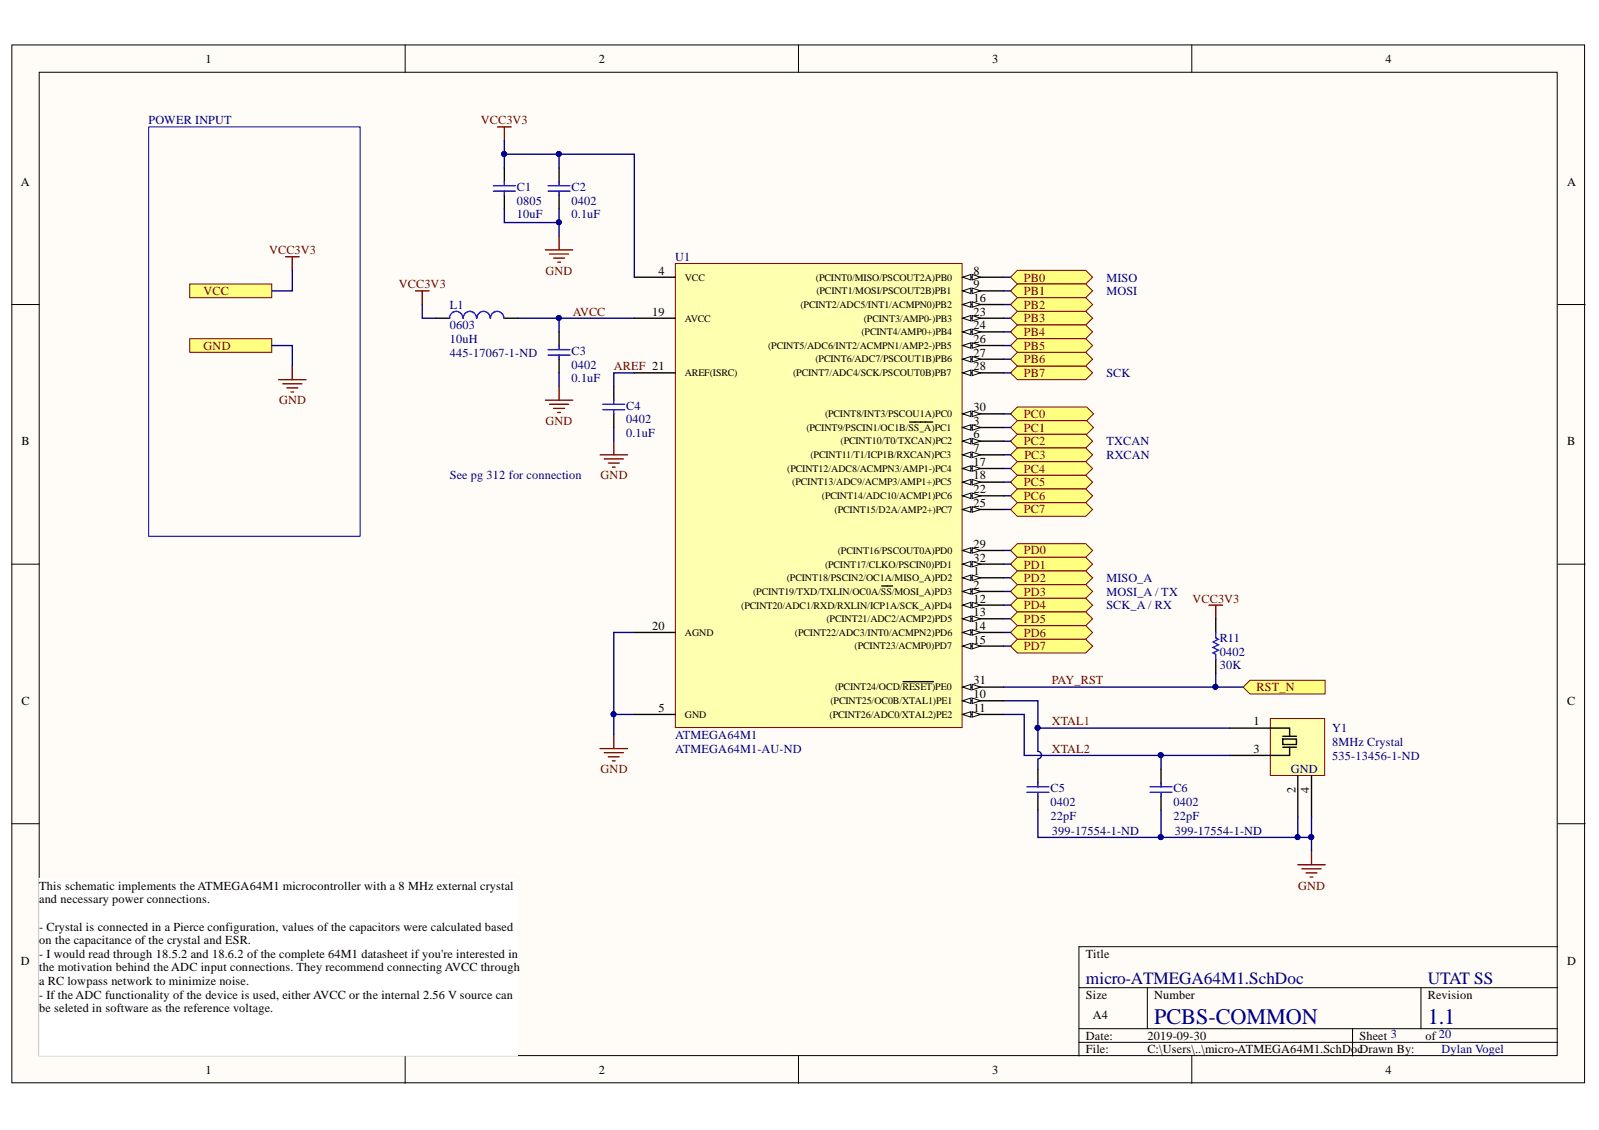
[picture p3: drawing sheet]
<svg xmlns="http://www.w3.org/2000/svg" width="297mm" height="210mm" viewBox="0 0 297 210" stroke-linecap="round" stroke-linejoin="round" font-family="sans-serif">
<defs><g id="words">
<g font-size="4.1" fill="#000080">
<text x="214.4" y="190.2">PCBS-COMMON</text>
<text x="265.2" y="190.2">1.1</text>
</g>
<g font-size="3.2" fill="#000080">
<text x="201.7" y="182.7">micro-ATMEGA64M1.SchDoc</text>
<text x="265.2" y="182.7">UTAT SS</text>
</g>
<g font-size="2.3">
<text x="38.1" y="11.7">1</text>
<text x="111.2" y="11.7">2</text>
<text x="184.3" y="11.7">3</text>
<text x="257.4" y="11.7">4</text>
<text x="3.9" y="34.5">A</text>
<text x="291.1" y="34.5">A</text>
<text x="122.3" y="51">4</text>
<text x="180.8" y="51">8</text>
<text x="180.8" y="53.6">9</text>
<text x="121.1" y="58.6">19</text>
<text x="180.8" y="56.1">16</text>
<text x="180.8" y="58.6">23</text>
<text x="180.8" y="61.2">24</text>
<text x="180.8" y="63.7">26</text>
<text x="180.8" y="66.2">27</text>
<text x="180.8" y="68.8">28</text>
<text x="180.8" y="76.4">30</text>
<text x="4" y="82.7">B</text>
<text x="180.8" y="78.9">3</text>
<text x="180.8" y="81.4">6</text>
<text x="180.8" y="84">7</text>
<text x="291.1" y="82.7">B</text>
<text x="180.8" y="86.5">17</text>
<text x="180.8" y="89">18</text>
<text x="180.8" y="91.6">22</text>
<text x="180.8" y="94.1">25</text>
<text x="180.8" y="101.7">29</text>
<text x="180.8" y="106.9">1</text>
<text x="180.8" y="104.3">32</text>
<text x="180.8" y="109.4">2</text>
<text x="180.8" y="111.9">12</text>
<text x="121.1" y="117">20</text>
<text x="180.8" y="114.5">13</text>
<text x="180.8" y="117">14</text>
<text x="180.8" y="119.5">15</text>
<text x="4" y="130.9">C</text>
<text x="180.8" y="129.7">10</text>
<text x="180.8" y="127.1">31</text>
<text x="291.1" y="130.9">C</text>
<text x="122.3" y="132.2">5</text>
<text x="180.8" y="132.2">11</text>
<text x="232.9" y="134.7">1</text>
<text x="232.9" y="139.8">3</text>
<text x="240.6" y="147.3" transform="rotate(-90 240.6 147.3)">2</text>
<text x="243.2" y="147.3" transform="rotate(-90 243.2 147.3)">4</text>
<text x="7.3" y="165.2">This schematic implements the ATMEGA64M1 microcontroller with a 8 MHz external crystal</text>
<text x="7.3" y="167.8">and necessary power connections.</text>
<text x="7.3" y="172.9">- Crystal is connected in a Pierce configuration, values of the capacitors were calculated based</text>
<text x="3.9" y="179.2">D</text>
<text x="7.3" y="175.4">on the capacitance of the crystal and ESR.</text>
<text x="7.3" y="177.9">- I would read through 18.5.2 and 18.6.2 of the complete 64M1 datasheet if you're interested in</text>
<text x="201.7" y="177.9">Title</text>
<text x="291.1" y="179.2">D</text>
<text x="7.3" y="180.5">t</text>
<text x="7.3" y="183">a RC lowpass network to minimize noise.</text>
<text x="7.3" y="185.5">- If the ADC functionality of the device is used, either AVCC or the internal 2.56 V source can</text>
<text x="7.9" y="180.5">he motivation behind the ADC input connections. They recommend connecting AVCC through</text>
<text x="201.7" y="185.5">Size</text>
<text x="214.4" y="185.5">Number</text>
<text x="265.2" y="185.5">Revision</text>
<text x="7.3" y="188.1">be seleted in software as the reference voltage.</text>
<text x="203" y="189.3">A4</text>
<text x="201.7" y="193.1">Date:</text>
<text x="201.7" y="195.7">File:</text>
<text x="213.1" y="193.1">2019-09-30</text>
<text x="213.1" y="195.7">C:\Users\..\micro-ATMEGA64M1.SchDocDrawn By:</text>
<text x="252.6" y="193.1">Sheet 3</text>
<text x="264.8" y="193.1">of 20</text>
<text x="38.1" y="199.5">1</text>
<text x="111.2" y="199.5">2</text>
<text x="184.3" y="199.5">3</text>
<text x="257.4" y="199.5">4</text>
</g>
<g font-size="2.3" fill="#000080">
<text x="27.6" y="23.1">POWER INPUT</text>
<text x="96" y="35.5">C1</text>
<text x="106.1" y="35.5">C2</text>
<text x="96" y="40.6">10uF</text>
<text x="96" y="38">0805</text>
<text x="106.1" y="40.6">0.1uF</text>
<text x="106.1" y="38">0402</text>
<text x="125.4" y="48.5">U1</text>
<text x="205.5" y="52.3">MISO</text>
<text x="83.6" y="57.4">L1</text>
<text x="205.5" y="54.8">MOSI</text>
<text x="83.6" y="63.7">10uH</text>
<text x="83.6" y="61.2">0603</text>
<text x="106.1" y="66">C3</text>
<text x="83.6" y="66.2">445-17067-1-ND</text>
<text x="106.1" y="71.1">0.1uF</text>
<text x="106.1" y="68.5">0402</text>
<text x="205.5" y="70">SCK</text>
<text x="116.3" y="76.1">C4</text>
<text x="116.3" y="81.2">0.1uF</text>
<text x="116.3" y="78.7">0402</text>
<text x="205.5" y="82.7">TXCAN</text>
<text x="83.6" y="89">See pg 312 for connection</text>
<text x="205.5" y="85.2">RXCAN</text>
<text x="205.5" y="110.7">MOSI_A / TX</text>
<text x="205.5" y="108.1">MISO_A</text>
<text x="205.5" y="113.2">SCK_A / RX</text>
<text x="226.6" y="119.3">R11</text>
<text x="226.6" y="124.4">30K</text>
<text x="226.6" y="121.8">0402</text>
<text x="125.4" y="137.3">ATMEGA64M1</text>
<text x="247.5" y="136">Y1</text>
<text x="125.4" y="139.8">ATMEGA64M1-AU-ND</text>
<text x="239.8" y="143.6">GND</text>
<text x="247.5" y="141.1">535-13456-1-ND</text>
<text x="247.5" y="138.6">8MHz Crystal</text>
<text x="195.1" y="147.2">C5</text>
<text x="195.1" y="149.7">0402</text>
<text x="218" y="147.2">C6</text>
<text x="218" y="149.7">0402</text>
<text x="195.1" y="152.2">22pF</text>
<text x="195.4" y="155">399-17554-1-ND</text>
<text x="218" y="152.2">22pF</text>
<text x="218.2" y="155">399-17554-1-ND</text>
<text x="267.8" y="195.7">Dylan Vogel</text>
</g>
<g font-size="2.3" fill="#800000">
<text x="89.3" y="23.1">VCC3V3</text>
<text x="50" y="47.2">VCC3V3</text>
<text x="74.1" y="53.6">VCC3V3</text>
<text x="101.3" y="51">GND</text>
<text x="190.2" y="52.3">PB0</text>
<text x="37.8" y="54.8">VCC</text>
<text x="106.4" y="58.6">AVCC</text>
<text x="190.2" y="54.8">PB1</text>
<text x="190.2" y="57.4">PB2</text>
<text x="190.2" y="59.9">PB3</text>
<text x="37.8" y="65">GND</text>
<text x="190.2" y="62.4">PB4</text>
<text x="190.2" y="65">PB5</text>
<text x="114" y="68.8">AREF 21</text>
<text x="190.2" y="70">PB7</text>
<text x="190.2" y="67.5">PB6</text>
<text x="51.8" y="75.1">GND</text>
<text x="190.2" y="77.6">PC0</text>
<text x="101.3" y="78.9">GND</text>
<text x="190.2" y="80.2">PC1</text>
<text x="190.2" y="82.7">PC2</text>
<text x="111.6" y="89">GND</text>
<text x="190.2" y="87.8">PC4</text>
<text x="190.3" y="85.2">PC3</text>
<text x="190.2" y="90.3">PC5</text>
<text x="190.2" y="92.8">PC6</text>
<text x="190.2" y="95.4">PC7</text>
<text x="190.2" y="103">PD0</text>
<text x="190.2" y="105.6">PD1</text>
<text x="190.2" y="108.1">PD2</text>
<text x="190.2" y="110.7">PD3</text>
<text x="190.2" y="113.2">PD4</text>
<text x="221.5" y="111.9">VCC3V3</text>
<text x="190.2" y="115.7">PD5</text>
<text x="190.2" y="118.3">PD6</text>
<text x="190.2" y="120.8">PD7</text>
<text x="195.4" y="127.1">PAY_RST</text>
<text x="233.4" y="128.4">RST_N</text>
<text x="195.4" y="134.7">XTAL1</text>
<text x="111.6" y="143.6">GND</text>
<text x="195.4" y="139.8">XTAL2</text>
<text x="241.1" y="165.2">GND</text>
</g>
<g font-size="1.9">
<text x="127.2" y="52.1">VCC</text>
<text x="151.6" y="52.1">(PCINT0/MISO/PSCOUT2A)PB0</text>
<text x="127.2" y="59.7">AVCC</text>
<text x="148.7" y="57.2">(PCINT2/ADC5/INT1/ACMPN0)PB2</text>
<text x="151.7" y="54.7">(PCINT1/MOSI/PSCOUT2B)PB1</text>
<text x="160.4" y="59.7">(PCINT3/AMP0-)PB3</text>
<text x="142.7" y="64.8">(PCINT5/ADC6/INT2/ACMPN1/AMP2-)PB5</text>
<text x="160" y="62.3">(PCINT4/AMP0+)PB4</text>
<text x="127.2" y="69.9">AREF(ISRC)</text>
<text x="147.3" y="69.9">(PCINT7/ADC4/SCK/PSCOUT0B)PB7</text>
<text x="151.5" y="67.3">(PCINT6/ADC7/PSCOUT1B)PB6</text>
<text x="153.3" y="77.5">(PCINT8/INT3/PSCOU1A)PC0</text>
<text x="149.8" y="80">(PCINT9/PSCIN1/OC1B/SS_A)PC1</text>
<text x="156.1" y="82.5">(PCINT10/T0/TXCAN)PC2</text>
<text x="146.2" y="87.6">(PCINT12/ADC8/ACMPN3/AMP1-)PC4</text>
<text x="150.6" y="85.1">(PCINT11/T1/ICP1B/RXCAN)PC3</text>
<text x="147.2" y="90.1">(PCINT13/ADC9/ACMP3/AMP1+)PC5</text>
<text x="152.7" y="92.7">(PCINT14/ADC10/ACMP1)PC6</text>
<text x="155" y="95.3">(PCINT15/D2A/AMP2+)PC7</text>
<text x="146.2" y="108">(PCINT18/PSCIN2/OC1A/MISO_A)PD2</text>
<text x="153.3" y="105.4">(PCINT17/CLKO/PSCIN0)PD1</text>
<text x="155.6" y="102.9">(PCINT16/PSCOUT0A)PD0</text>
<text x="137.7" y="113">(PCINT20/ADC1/RXD/RXLIN/ICP1A/SCK_A)PD4</text>
<text x="139.9" y="110.5">(PCINT19/TXD/TXLIN/OC0A/SS/MOSI_A)PD3</text>
<text x="127.2" y="118.1">AGND</text>
<text x="147.7" y="118.1">(PCINT22/ADC3/INT0/ACMPN2)PD6</text>
<text x="153.5" y="115.6">(PCINT21/ADC2/ACMP2)PD5</text>
<text x="158.8" y="120.6">(PCINT23/ACMP0)PD7</text>
<text x="154.3" y="130.8">(PCINT25/OC0B/XTAL1)PE1</text>
<text x="155.1" y="128.2">(PCINT24/OCD/RESET)PE0</text>
<text x="127.2" y="133.3">GND</text>
<text x="154.1" y="133.3">(PCINT26/ADC0/XTAL2)PE2</text>
</g>
</g></defs>
<g fill="#fffcf8" stroke="#000" stroke-width=".19">
<path d="M2.2 8.3h292.2v192.8h-292.2z"/>
<path d="M7.3 13.4h282v182.7h-282z"/>
</g>
<g fill="none" stroke="#000" stroke-width=".19">
<path d="M75.3 8.3v5.1M148.3 8.3v5.1M221.4 8.3v5.1M2.2 56.6h5.1M289.4 56.6h5.1M2.2 104.8h5.1M289.4 104.8h5.1M2.2 153h5.1M289.4 153h5.1M289.4 175.9h-89v20.3M75.3 196.2v5M148.3 196.2v5"/>
<path d="M200.4 183.5h89M200.4 191.1h89M200.4 193.6h89M213.1 183.5v7.6M221.4 196.2v5M251.3 191.1v5.1M264 183.5v7.6"/>
</g>
<path d="M111.5 139.1h5.1M112.2 139.8h3.6M114 136.5v2.6M113 140.6h2M113.8 141.3h.5" fill="none" stroke="#800000" stroke-width=".25"/>
<g fill="#ffff80" stroke="#800000" stroke-width=".19">
<path d="M187.7 51.5l1.3-1.3h12.7l1.3 1.3-1.3 1.3h-12.7z" fill-rule="evenodd"/>
<path d="M187.7 54l1.3-1.2h12.7l1.3 1.2-1.3 1.3h-12.7z" fill-rule="evenodd"/>
<path d="M187.7 69.3l1.3-1.3h12.7l1.3 1.3-1.3 1.2h-12.7z" fill-rule="evenodd"/>
<path d="M187.7 56.6l1.3-1.3h12.7l1.3 1.3-1.3 1.2h-12.7z" fill-rule="evenodd"/>
<path d="M187.7 59.1l1.3-1.3h12.7l1.3 1.3-1.3 1.3h-12.7z" fill-rule="evenodd"/>
<path d="M187.7 61.6l1.3-1.2h12.7l1.3 1.2-1.3 1.3h-12.7z" fill-rule="evenodd"/>
<path d="M187.7 64.2l1.3-1.3h12.7l1.3 1.3-1.3 1.3h-12.7z" fill-rule="evenodd"/>
<path d="M187.7 66.7l1.3-1.2h12.7l1.3 1.2-1.3 1.3h-12.7z" fill-rule="evenodd"/>
<path d="M187.7 76.9l1.3-1.3h12.9l1.2 1.3-1.2 1.2h-12.9z" fill-rule="evenodd"/>
<path d="M187.7 79.4l1.3-1.3h12.9l1.2 1.3-1.2 1.3h-12.9z" fill-rule="evenodd"/>
<path d="M187.7 81.9l1.3-1.2h12.7l1.3 1.2-1.3 1.3h-12.7z" fill-rule="evenodd"/>
<path d="M187.7 84.5l1.3-1.3h12.7l1.3 1.3-1.3 1.3h-12.7z" fill-rule="evenodd"/>
<path d="M187.7 87l1.3-1.2h12.7l1.3 1.2-1.3 1.3h-12.7z" fill-rule="evenodd"/>
<path d="M187.7 89.6l1.3-1.3h12.7l1.3 1.3-1.3 1.2h-12.7z" fill-rule="evenodd"/>
<path d="M187.7 92.1l1.3-1.3h12.7l1.3 1.3-1.3 1.3h-12.7z" fill-rule="evenodd"/>
<path d="M187.7 94.6l1.3-1.2h12.7l1.3 1.2-1.3 1.3h-12.7z" fill-rule="evenodd"/>
<path d="M187.7 102.3l1.3-1.3h12.7l1.3 1.3-1.3 1.2h-12.7z" fill-rule="evenodd"/>
<path d="M187.7 104.8l1.3-1.3h12.7l1.3 1.3-1.3 1.3h-12.7z" fill-rule="evenodd"/>
<path d="M187.7 107.3l1.3-1.2h12.7l1.3 1.2-1.3 1.3h-12.7z" fill-rule="evenodd"/>
<path d="M187.7 109.9l1.3-1.3h12.7l1.3 1.3-1.3 1.2h-12.7z" fill-rule="evenodd"/>
<path d="M187.7 112.4l1.3-1.3h12.7l1.3 1.3-1.3 1.3h-12.7z" fill-rule="evenodd"/>
<path d="M187.7 114.9l1.3-1.2h12.7l1.3 1.2-1.3 1.3h-12.7z" fill-rule="evenodd"/>
<path d="M187.7 117.5l1.3-1.3h12.7l1.3 1.3-1.3 1.3h-12.7z" fill-rule="evenodd"/>
<path d="M187.7 120l1.3-1.2h12.7l1.3 1.2-1.3 1.3h-12.7z" fill-rule="evenodd"/>
<path d="M230.9 127.6l1.3-1.2h14v2.5h-14z" fill-rule="evenodd"/>
</g>
<path d="M7.3 163.2h88.8v32.9h-88.8z" fill="#fff" stroke="#fff" stroke-width=".19"/>
<path d="M53 47.7h2.6M54.3 47.7v2.5M51.8 70.5h5M52.5 71.3h3.6M53.3 72.1h2M54 72.8h.6M54.3 68v2.5" fill="none" stroke="#800000" stroke-width=".25"/>
<g fill="#ffff80" stroke="#800000" stroke-width=".19">
<path d="M35.2 52.8h15.3v2.5h-15.3z" fill-rule="evenodd"/>
<path d="M35.2 62.9h15.3v2.6h-15.3z" fill-rule="evenodd"/>
</g>
<path d="M27.6 23.6h39.3v76h-39.3z" fill="none" stroke="#00f" stroke-width=".19"/>
<path d="M236 133.5h10.1v10.6h-10.1z" fill="#ffffb0" stroke="#800000" stroke-width=".19"/>
<path d="M81 59.1h2.5M93.7 59.1h2.5M228.4 135.2h11.2v1.6M238.3 137.3h2.5v1h-2.5zM238.3 136.8h2.5M238.3 138.8h2.5M239.6 138.8v1.5h-11.2M241.1 144.1v7.6M243.6 144.1v7.6" fill="none" stroke="#000" stroke-width=".25"/>
<g fill="none" stroke="#800000" stroke-width=".25">
<path d="M92.4 23.6h2.6M93.7 23.6v2.5M77.2 54h2.5M78.4 54v2.6M101.3 46.4h5.1M102.1 47.2h3.5M102.8 47.9h2.1M103.6 48.7h.5M103.9 43.9v2.5M101.3 74.3h5.1M102.1 75.1h3.5M102.8 75.9h2.1"/>
<path d="M103.6 76.6h.5M103.9 71.8v2.5M111.5 84.5h5.1M112.2 85.2h3.6M113 86h2M113.8 86.8h.5M114 81.9v2.6M224.6 112.4h2.5M225.8 112.4v2.5M243.6 158.1v2.5M241.1 160.6h5.1M241.9 161.4h3.5"/>
<path d="M242.6 162.2h2M243.4 162.9h.5"/>
</g>
<path d="M86 59.1a1.22 1.22 0 0 0-1.3-1.3 1.22 1.22 0 0 0-1.2 1.3M88.5 59.1a1.22 1.22 0 0 0-1.2-1.3 1.22 1.22 0 0 0-1.2 1.3M91 59.1a1.22 1.22 0 0 0-1.2-1.3 1.22 1.22 0 0 0-1.2 1.3M93.6 59.1a1.23 1.23 0 0 0-1.2-1.3 1.23 1.23 0 0 0-1.3 1.3" fill="none" stroke="#00f" stroke-width=".25"/>
<g fill="none" stroke="#000080" stroke-width=".25">
<path d="M93.7 38.8v2.5h10.2v2.6M93.7 26.1v2.6h24.1v22.8M93.7 28.7v2.5M103.9 28.7v2.5M103.9 38.8v2.5M54.3 50.2v3.8h-3.8M78.4 56.6v2.5h2.6M96.2 59.1h21.6M103.9 59.1v2.5M186.5 51.5h1.2M186.5 54h1.2M186.5 56.6h1.2"/>
<path d="M186.5 59.1h1.2M50.5 64.2h3.8v3.8M103.9 69.3v2.5M114 79.4v2.5M117.8 69.3h-3.8v2.5M186.5 61.6h1.2M186.5 64.2h1.2M186.5 66.7h1.2M186.5 69.3h1.2M186.5 76.9h1.2M186.5 79.4h1.2M186.5 81.9h1.2"/>
<path d="M186.5 84.5h1.2M186.5 87h1.2M186.5 89.6h1.2M186.5 92.1h1.2M186.5 94.6h1.2M117.8 117.5h-3.8v19M186.5 102.3h1.2M186.5 104.8h1.2M186.5 107.3h1.2M186.5 109.9h1.2M186.5 112.4h1.2M186.5 114.9h1.2"/>
<path d="M186.5 117.5h1.2M114 132.7h3.8M186.5 132.7h3.8v7.6h38.1M186.5 130.2h6.3v9.4a.71 .71 0 0 1 .7 .7 .71 .71 0 0 1-.7 .7M186.5 127.6h44.4M186.5 120h1.2M192.8 135.2h35.6M225.8 125.1v2.5M192.8 150.5v5.1h50.8v2.5M192.8 141.1v1.8M215.7 140.3v2.6M215.7 150.5v5.1"/>
<path d="M241.1 151.7v3.9M243.6 151.7v3.9"/>
</g>
<g fill="#000080" stroke="#000080" stroke-width=".19">
<circle cx="114" cy="132.7" r=".46"/>
<circle cx="103.8" cy="41.3" r=".46"/>
<circle cx="103.8" cy="59.1" r=".46"/>
<circle cx="103.8" cy="28.6" r=".46"/>
<circle cx="93.6" cy="28.6" r=".46"/>
<circle cx="215.6" cy="155.5" r=".46"/>
<circle cx="241" cy="155.5" r=".46"/>
<circle cx="243.6" cy="155.5" r=".46"/>
<circle cx="215.6" cy="140.3" r=".46"/>
<circle cx="192.7" cy="135.2" r=".46"/>
<circle cx="225.8" cy="127.6" r=".46"/>
</g>
<path d="M125.5 49h53.2v86.1h-53.2z" fill="#ffffb0" stroke="#800000" stroke-width=".19"/>
<path d="M178.8 107.3h7.7" fill="none" stroke="#000" stroke-width=".25"/>
<path d="M178.8 107.3l1.6-.5v1z" fill="#fffcf8"/>
<path d="M178.8 107.3l1.6-.5v1z" fill="none" stroke="#000" stroke-width=".19"/>
<path d="M180.6 106.8l1.5 .5-1.5 .5z" fill="#fffcf8"/>
<path d="M180.6 106.8l1.5 .5-1.5 .5z" fill="none" stroke="#000" stroke-width=".19"/>
<path d="M178.8 109.9h7.7" fill="none" stroke="#000" stroke-width=".25"/>
<path d="M178.8 109.9l1.6-.5v1z" fill="#fffcf8"/>
<path d="M178.8 109.9l1.6-.5v1z" fill="none" stroke="#000" stroke-width=".19"/>
<path d="M180.6 109.4l1.5 .5-1.5 .5z" fill="#fffcf8"/>
<path d="M180.6 109.4l1.5 .5-1.5 .5z" fill="none" stroke="#000" stroke-width=".19"/>
<path d="M178.8 79.4h7.7M163.8 108.9h2" fill="none" stroke="#000" stroke-width=".25"/>
<path d="M178.8 79.4l1.6-.5v1z" fill="#fffcf8"/>
<path d="M178.8 79.4l1.6-.5v1z" fill="none" stroke="#000" stroke-width=".19"/>
<path d="M180.6 78.9l1.5 .5-1.5 .5z" fill="#fffcf8"/>
<path d="M180.6 78.9l1.5 .5-1.5 .5z" fill="none" stroke="#000" stroke-width=".19"/>
<path d="M169 78.4h4.3M178.8 81.9h7.7M117.8 132.7h7.7" fill="none" stroke="#000" stroke-width=".25"/>
<path d="M178.8 81.9l1.6-.5v1.1z" fill="#fffcf8"/>
<path d="M178.8 81.9l1.6-.5v1.1z" fill="none" stroke="#000" stroke-width=".19"/>
<path d="M180.6 81.4l1.5 .5-1.5 .6z" fill="#fffcf8"/>
<path d="M180.6 81.4l1.5 .5-1.5 .6z" fill="none" stroke="#000" stroke-width=".19"/>
<path d="M178.8 84.5h7.7" fill="none" stroke="#000" stroke-width=".25"/>
<path d="M178.8 84.5l1.6-.5v1z" fill="#fffcf8"/>
<path d="M178.8 84.5l1.6-.5v1z" fill="none" stroke="#000" stroke-width=".19"/>
<path d="M180.6 84l1.5 .5-1.5 .5z" fill="#fffcf8"/>
<path d="M180.6 84l1.5 .5-1.5 .5z" fill="none" stroke="#000" stroke-width=".19"/>
<path d="M178.8 51.5h7.7" fill="none" stroke="#000" stroke-width=".25"/>
<path d="M178.8 51.5l1.6-.5v1z" fill="#fffcf8"/>
<path d="M178.8 51.5l1.6-.5v1z" fill="none" stroke="#000" stroke-width=".19"/>
<path d="M180.6 51l1.5 .5-1.5 .5z" fill="#fffcf8"/>
<path d="M180.6 51l1.5 .5-1.5 .5z" fill="none" stroke="#000" stroke-width=".19"/>
<path d="M178.8 54h7.7" fill="none" stroke="#000" stroke-width=".25"/>
<path d="M178.8 54l1.6-.5v1z" fill="#fffcf8"/>
<path d="M178.8 54l1.6-.5v1z" fill="none" stroke="#000" stroke-width=".19"/>
<path d="M180.6 53.5l1.5 .5-1.5 .5z" fill="#fffcf8"/>
<path d="M180.6 53.5l1.5 .5-1.5 .5z" fill="none" stroke="#000" stroke-width=".19"/>
<path d="M178.8 130.2h7.7" fill="none" stroke="#000" stroke-width=".25"/>
<path d="M178.8 130.2l1.6-.5v1z" fill="#fffcf8"/>
<path d="M178.8 130.2l1.6-.5v1z" fill="none" stroke="#000" stroke-width=".19"/>
<path d="M180.6 129.7l1.5 .5-1.5 .5z" fill="#fffcf8"/>
<path d="M180.6 129.7l1.5 .5-1.5 .5z" fill="none" stroke="#000" stroke-width=".19"/>
<path d="M178.8 132.7h7.7" fill="none" stroke="#000" stroke-width=".25"/>
<path d="M178.8 132.7l1.6-.5v1z" fill="#fffcf8"/>
<path d="M178.8 132.7l1.6-.5v1z" fill="none" stroke="#000" stroke-width=".19"/>
<path d="M180.6 132.2l1.5 .5-1.5 .5z" fill="#fffcf8"/>
<path d="M180.6 132.2l1.5 .5-1.5 .5z" fill="none" stroke="#000" stroke-width=".19"/>
<path d="M178.8 112.4h7.7" fill="none" stroke="#000" stroke-width=".25"/>
<path d="M178.8 112.4l1.6-.5v1z" fill="#fffcf8"/>
<path d="M178.8 112.4l1.6-.5v1z" fill="none" stroke="#000" stroke-width=".19"/>
<path d="M180.6 111.9l1.5 .5-1.5 .5z" fill="#fffcf8"/>
<path d="M180.6 111.9l1.5 .5-1.5 .5z" fill="none" stroke="#000" stroke-width=".19"/>
<path d="M178.8 114.9h7.7" fill="none" stroke="#000" stroke-width=".25"/>
<path d="M178.8 114.9l1.6-.5v1.1z" fill="#fffcf8"/>
<path d="M178.8 114.9l1.6-.5v1.1z" fill="none" stroke="#000" stroke-width=".19"/>
<path d="M180.6 114.4l1.5 .5-1.5 .6z" fill="#fffcf8"/>
<path d="M180.6 114.4l1.5 .5-1.5 .6z" fill="none" stroke="#000" stroke-width=".19"/>
<path d="M178.8 117.5h7.7" fill="none" stroke="#000" stroke-width=".25"/>
<path d="M178.8 117.5l1.6-.5v1z" fill="#fffcf8"/>
<path d="M178.8 117.5l1.6-.5v1z" fill="none" stroke="#000" stroke-width=".19"/>
<path d="M180.6 117l1.5 .5-1.5 .5z" fill="#fffcf8"/>
<path d="M180.6 117l1.5 .5-1.5 .5z" fill="none" stroke="#000" stroke-width=".19"/>
<path d="M178.8 120h7.7" fill="none" stroke="#000" stroke-width=".25"/>
<path d="M178.8 120l1.6-.5v1z" fill="#fffcf8"/>
<path d="M178.8 120l1.6-.5v1z" fill="none" stroke="#000" stroke-width=".19"/>
<path d="M180.6 119.5l1.5 .5-1.5 .5z" fill="#fffcf8"/>
<path d="M180.6 119.5l1.5 .5-1.5 .5z" fill="none" stroke="#000" stroke-width=".19"/>
<path d="M178.8 56.6h7.7" fill="none" stroke="#000" stroke-width=".25"/>
<path d="M178.8 56.6l1.6-.5v1z" fill="#fffcf8"/>
<path d="M178.8 56.6l1.6-.5v1z" fill="none" stroke="#000" stroke-width=".19"/>
<path d="M180.6 56.1l1.5 .5-1.5 .5z" fill="#fffcf8"/>
<path d="M180.6 56.1l1.5 .5-1.5 .5z" fill="none" stroke="#000" stroke-width=".19"/>
<path d="M178.8 87h7.7" fill="none" stroke="#000" stroke-width=".25"/>
<path d="M178.8 87l1.6-.5v1z" fill="#fffcf8"/>
<path d="M178.8 87l1.6-.5v1z" fill="none" stroke="#000" stroke-width=".19"/>
<path d="M180.6 86.5l1.5 .5-1.5 .5z" fill="#fffcf8"/>
<path d="M180.6 86.5l1.5 .5-1.5 .5z" fill="none" stroke="#000" stroke-width=".19"/>
<path d="M178.8 89.6h7.7" fill="none" stroke="#000" stroke-width=".25"/>
<path d="M178.8 89.6l1.6-.5v1z" fill="#fffcf8"/>
<path d="M178.8 89.6l1.6-.5v1z" fill="none" stroke="#000" stroke-width=".19"/>
<path d="M180.6 89.1l1.5 .5-1.5 .5z" fill="#fffcf8"/>
<path d="M180.6 89.1l1.5 .5-1.5 .5z" fill="none" stroke="#000" stroke-width=".19"/>
<path d="M117.8 59.1h7.7M117.8 69.3h7.7M178.8 92.1h7.7M117.8 117.5h7.7" fill="none" stroke="#000" stroke-width=".25"/>
<path d="M178.8 92.1l1.6-.5v1z" fill="#fffcf8"/>
<path d="M178.8 92.1l1.6-.5v1z" fill="none" stroke="#000" stroke-width=".19"/>
<path d="M180.6 91.6l1.5 .5-1.5 .5z" fill="#fffcf8"/>
<path d="M180.6 91.6l1.5 .5-1.5 .5z" fill="none" stroke="#000" stroke-width=".19"/>
<path d="M178.8 59.1h7.7" fill="none" stroke="#000" stroke-width=".25"/>
<path d="M178.8 59.1l1.6-.5v1z" fill="#fffcf8"/>
<path d="M178.8 59.1l1.6-.5v1z" fill="none" stroke="#000" stroke-width=".19"/>
<path d="M180.6 58.6l1.5 .5-1.5 .5z" fill="#fffcf8"/>
<path d="M180.6 58.6l1.5 .5-1.5 .5z" fill="none" stroke="#000" stroke-width=".19"/>
<path d="M178.8 61.6h7.7" fill="none" stroke="#000" stroke-width=".25"/>
<path d="M178.8 61.6l1.6-.5v1.1z" fill="#fffcf8"/>
<path d="M178.8 61.6l1.6-.5v1.1z" fill="none" stroke="#000" stroke-width=".19"/>
<path d="M180.6 61.1l1.5 .5-1.5 .6z" fill="#fffcf8"/>
<path d="M180.6 61.1l1.5 .5-1.5 .6z" fill="none" stroke="#000" stroke-width=".19"/>
<path d="M178.8 94.6h7.7" fill="none" stroke="#000" stroke-width=".25"/>
<path d="M178.8 94.6l1.6-.5v1z" fill="#fffcf8"/>
<path d="M178.8 94.6l1.6-.5v1z" fill="none" stroke="#000" stroke-width=".19"/>
<path d="M180.6 94.1l1.5 .5-1.5 .5z" fill="#fffcf8"/>
<path d="M180.6 94.1l1.5 .5-1.5 .5z" fill="none" stroke="#000" stroke-width=".19"/>
<path d="M178.8 64.2h7.7" fill="none" stroke="#000" stroke-width=".25"/>
<path d="M178.8 64.2l1.6-.5v1z" fill="#fffcf8"/>
<path d="M178.8 64.2l1.6-.5v1z" fill="none" stroke="#000" stroke-width=".19"/>
<path d="M180.6 63.7l1.5 .5-1.5 .5z" fill="#fffcf8"/>
<path d="M180.6 63.7l1.5 .5-1.5 .5z" fill="none" stroke="#000" stroke-width=".19"/>
<path d="M178.8 66.7h7.7" fill="none" stroke="#000" stroke-width=".25"/>
<path d="M178.8 66.7l1.6-.5v1z" fill="#fffcf8"/>
<path d="M178.8 66.7l1.6-.5v1z" fill="none" stroke="#000" stroke-width=".19"/>
<path d="M180.6 66.2l1.5 .5-1.5 .5z" fill="#fffcf8"/>
<path d="M180.6 66.2l1.5 .5-1.5 .5z" fill="none" stroke="#000" stroke-width=".19"/>
<path d="M178.8 69.3h7.7" fill="none" stroke="#000" stroke-width=".25"/>
<path d="M178.8 69.3l1.6-.5v1z" fill="#fffcf8"/>
<path d="M178.8 69.3l1.6-.5v1z" fill="none" stroke="#000" stroke-width=".19"/>
<path d="M180.6 68.8l1.5 .5-1.5 .5z" fill="#fffcf8"/>
<path d="M180.6 68.8l1.5 .5-1.5 .5z" fill="none" stroke="#000" stroke-width=".19"/>
<path d="M178.8 102.3h7.7" fill="none" stroke="#000" stroke-width=".25"/>
<path d="M178.8 102.3l1.6-.6v1.1z" fill="#fffcf8"/>
<path d="M178.8 102.3l1.6-.6v1.1z" fill="none" stroke="#000" stroke-width=".19"/>
<path d="M180.6 101.7l1.5 .6-1.5 .5z" fill="#fffcf8"/>
<path d="M180.6 101.7l1.5 .6-1.5 .5z" fill="none" stroke="#000" stroke-width=".19"/>
<path d="M178.8 76.9h7.7" fill="none" stroke="#000" stroke-width=".25"/>
<path d="M178.8 76.9l1.6-.5v1z" fill="#fffcf8"/>
<path d="M178.8 76.9l1.6-.5v1z" fill="none" stroke="#000" stroke-width=".19"/>
<path d="M180.6 76.4l1.5 .5-1.5 .5z" fill="#fffcf8"/>
<path d="M180.6 76.4l1.5 .5-1.5 .5z" fill="none" stroke="#000" stroke-width=".19"/>
<path d="M178.8 127.6h7.7" fill="none" stroke="#000" stroke-width=".25"/>
<path d="M178.8 127.6l1.6-.5v1z" fill="#fffcf8"/>
<path d="M178.8 127.6l1.6-.5v1z" fill="none" stroke="#000" stroke-width=".19"/>
<path d="M180.6 127.1l1.5 .5-1.5 .5z" fill="#fffcf8"/>
<path d="M180.6 127.1l1.5 .5-1.5 .5z" fill="none" stroke="#000" stroke-width=".19"/>
<path d="M178.8 104.8h7.7M167.8 126.6h5.6" fill="none" stroke="#000" stroke-width=".25"/>
<path d="M178.8 104.8l1.6-.5v1z" fill="#fffcf8"/>
<path d="M178.8 104.8l1.6-.5v1z" fill="none" stroke="#000" stroke-width=".19"/>
<path d="M180.6 104.3l1.5 .5-1.5 .5z" fill="#fffcf8"/>
<path d="M180.6 104.3l1.5 .5-1.5 .5z" fill="none" stroke="#000" stroke-width=".19"/>
<g fill="none" stroke="#000" stroke-width=".25">
<path d="M93.7 31.2v2.5M93.7 36.3v2.5M103.9 31.2v2.5M103.9 36.3v2.5M117.8 51.5h7.7M103.9 61.6v2.6M103.9 66.7v2.6M114 71.8v2.5M114 76.9v2.5M225.8 114.9v2.6M225.8 122.6v2.5M192.8 142.9v2.5"/>
<path d="M192.8 147.9v2.6M215.7 142.9v2.5M215.7 147.9v2.6"/>
</g>
<g fill="none" stroke="#00f" stroke-width=".25">
<path d="M91.7 34.5h4M91.7 35.5h4M93.7 33.7v.8M93.7 35.5v.8M101.8 34.5h4.1M101.8 35.5h4.1M103.9 33.7v.8M103.9 35.5v.8M101.8 64.9h4.1M101.8 66h4.1M103.9 64.2v.7M103.9 66v.7"/>
<path d="M112 75.1h4.1M112 76.1h4.1M114 74.3v.8M114 76.1v.8M225.8 117.5v1l.6 .3-1.1 .5 1.1 .5-1.1 .5 1.1 .5-1.1 .5 .5 .2v1.1M190.8 146.2h4M190.8 147.2h4M192.8 145.4v.8M192.8 147.2v.7M213.6 146.2h4.1M213.6 147.2h4.1M215.7 145.4v.8"/>
<path d="M215.7 147.2v.7"/>
</g>
<use href="#words"/>
</svg>
